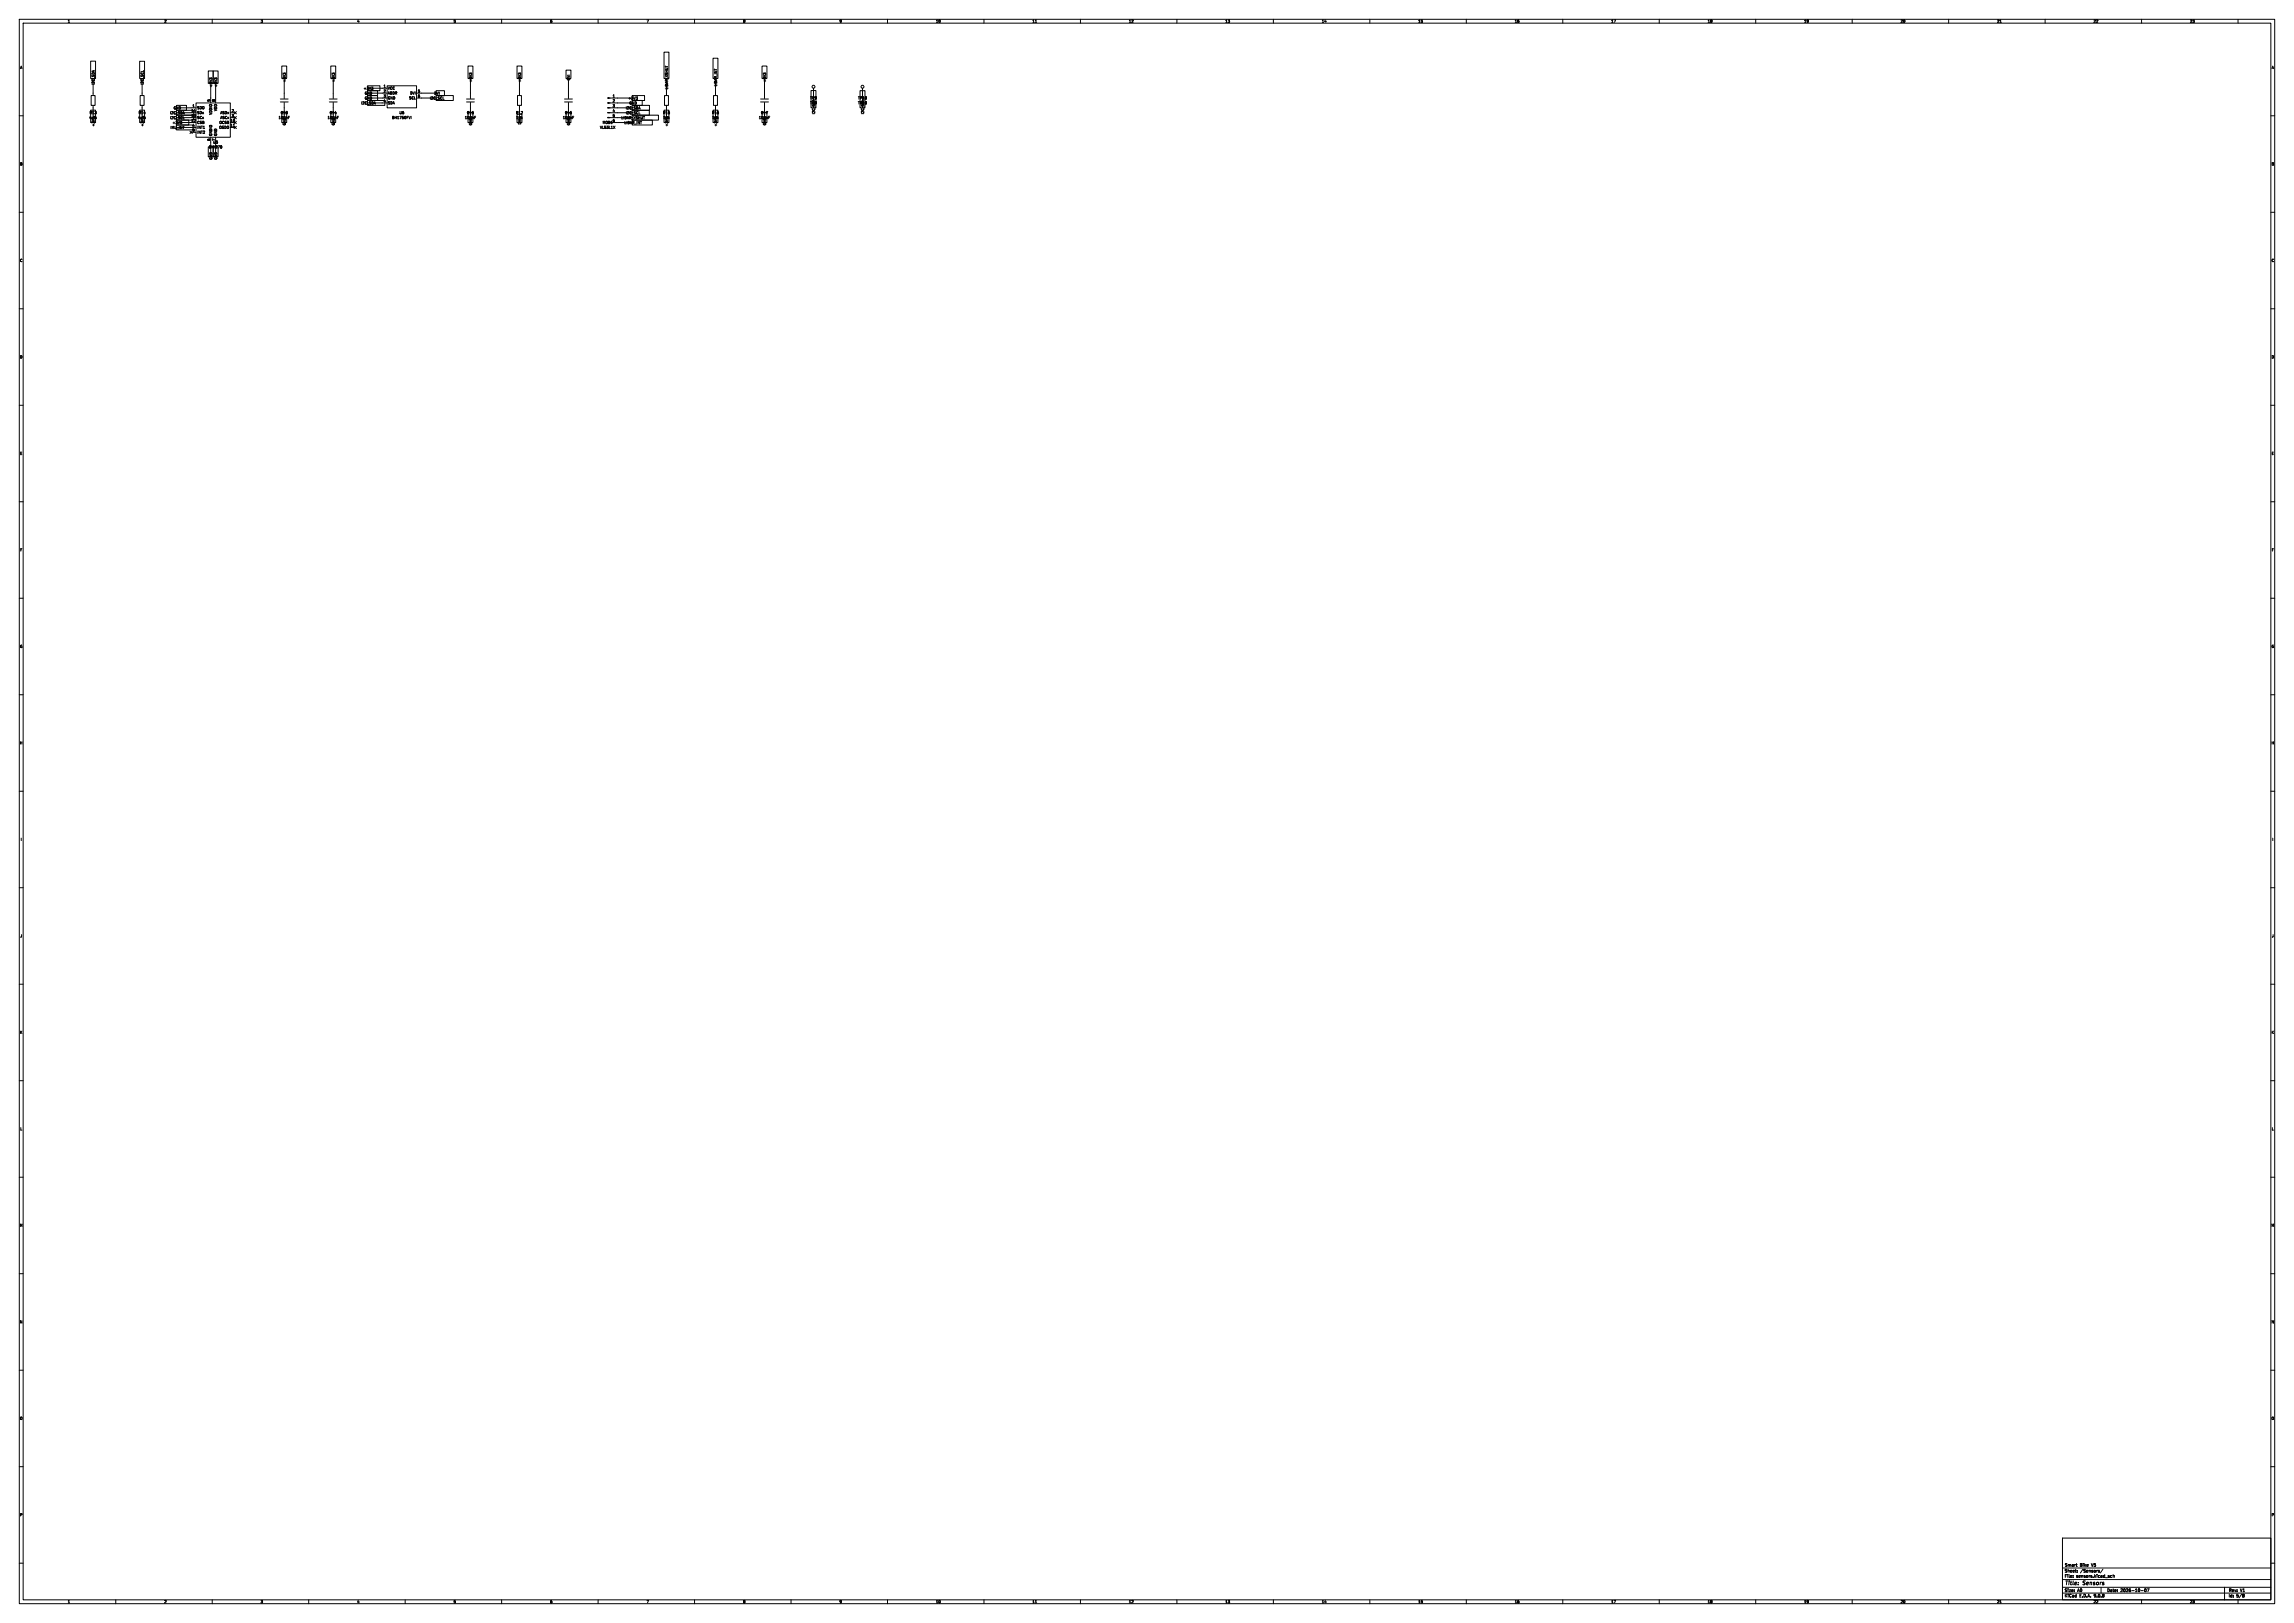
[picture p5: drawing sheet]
<svg xmlns="http://www.w3.org/2000/svg" width="1189mm" height="841mm" viewBox="0 0 1189 841" stroke-linecap="round" stroke-linejoin="round" font-family="sans-serif">
<defs><g id="words">
<g font-size="2.8">
<text x="1070" y="822">Title:</text>
<text x="1080" y="822">Sensors</text>
</g>
<g font-size="2.1">
<text x="1070" y="815">Sheet:</text>
<text x="1070" y="812">Smart</text>
<text x="1078" y="815">/Sensors/</text>
<text x="1078" y="812">Bike</text>
<text x="1085" y="812">V5</text>
<text x="1070" y="818">File:</text>
<text x="1076" y="818">sensors.kicad_sch</text>
<text x="1070" y="828">KiCad</text>
<text x="1070" y="825">Size:</text>
<text x="1077" y="825">A0</text>
<text x="1078" y="828">E.D.A.</text>
<text x="1085" y="828">9.0.8</text>
<text x="1092" y="825">Date:</text>
<text x="1099" y="825">2026-10-07</text>
<text x="1155" y="825">Rev:</text>
<text x="1155" y="828">Id:</text>
<text x="1159" y="828">5/8</text>
<text x="1161" y="825">V1</text>
</g>
<g font-size="1.8">
<text x="35" y="12">1</text>
<text x="85" y="12">2</text>
<text x="135" y="12">3</text>
<text x="185" y="12">4</text>
<text x="235" y="12">5</text>
<text x="285" y="12">6</text>
<text x="335" y="12">7</text>
<text x="385" y="12">8</text>
<text x="435" y="12">9</text>
<text x="485" y="12">10</text>
<text x="535" y="12">11</text>
<text x="585" y="12">12</text>
<text x="635" y="12">13</text>
<text x="685" y="12">14</text>
<text x="735" y="12">15</text>
<text x="785" y="12">16</text>
<text x="835" y="12">17</text>
<text x="885" y="12">18</text>
<text x="935" y="12">19</text>
<text x="985" y="12">20</text>
<text x="1035" y="12">21</text>
<text x="1085" y="12">22</text>
<text x="1135" y="12">23</text>
<text x="10" y="36">A</text>
<text x="1177" y="36">A</text>
<text x="296" y="42" transform="rotate(-90 296 42)">DVI</text>
<text x="49" y="44" transform="rotate(-90 49 44)">I2C_SDA</text>
<text x="75" y="44" transform="rotate(-90 75 44)">I2C_SCL</text>
<text x="110" y="45" transform="rotate(-90 110 45)">+3V3</text>
<text x="113" y="45" transform="rotate(-90 113 45)">+3V3</text>
<text x="148" y="43" transform="rotate(-90 148 43)">+3V3</text>
<text x="174" y="43" transform="rotate(-90 174 43)">+3V3</text>
<text x="188" y="47">+3V3</text>
<text x="199" y="45">1</text>
<text x="201" y="47">VCC</text>
<text x="245" y="43" transform="rotate(-90 245 43)">+3V3</text>
<text x="270" y="43" transform="rotate(-90 270 43)">+3V3</text>
<text x="346" y="46" transform="rotate(-90 346 46)">LIDAR_XSHUT</text>
<text x="372" y="45" transform="rotate(-90 372 45)">LIDAR_INT</text>
<text x="397" y="43" transform="rotate(-90 397 43)">+3V3</text>
<text x="109" y="53" transform="rotate(-90 109 53)">5</text>
<text x="112" y="53" transform="rotate(-90 112 53)">8</text>
<text x="189" y="49">GND</text>
<text x="189" y="52">GND</text>
<text x="199" y="48">2</text>
<text x="199" y="51">3</text>
<text x="199" y="53">4</text>
<text x="201" y="49">ADDR</text>
<text x="201" y="52">GND</text>
<text x="212" y="52">SCL</text>
<text x="212" y="49">DVI</text>
<text x="216" y="48">5</text>
<text x="216" y="51">6</text>
<text x="223" y="52">I2C_SCL</text>
<text x="225" y="49">DVI</text>
<text x="317" y="51">1</text>
<text x="317" y="53">2</text>
<text x="325" y="52">+3V3</text>
<text x="420" y="52">TP9</text>
<text x="445" y="52">TP10</text>
<text x="46" y="59">R13</text>
<text x="72" y="59">R14</text>
<text x="88" y="59">I2C_SDA</text>
<text x="90" y="57">GND</text>
<text x="99" y="58">14</text>
<text x="100" y="56">1</text>
<text x="102" y="57">SDO</text>
<text x="102" y="59">SDx</text>
<text x="110" y="60" transform="rotate(-90 110 60)">VDDIO</text>
<text x="113" y="58" transform="rotate(-90 113 58)">VDD</text>
<text x="114" y="59">ASDx</text>
<text x="120" y="58">2</text>
<text x="145" y="59">C13</text>
<text x="171" y="59">C14</text>
<text x="187" y="54">I2C_SDA</text>
<text x="201" y="54">SDA</text>
<text x="207" y="59">U6</text>
<text x="242" y="59">C15</text>
<text x="267" y="59">R12</text>
<text x="293" y="59">C16</text>
<text x="317" y="56">3</text>
<text x="317" y="58">4</text>
<text x="324" y="57">I2C_SDA</text>
<text x="324" y="59">I2C_SCL</text>
<text x="326" y="54">GND</text>
<text x="343" y="59">R15</text>
<text x="369" y="59">R16</text>
<text x="394" y="59">C17</text>
<text x="420" y="54">TP9</text>
<text x="423" y="59" transform="rotate(-90 423 59)">I2C_SDA</text>
<text x="445" y="54">TP10</text>
<text x="448" y="59" transform="rotate(-90 448 59)">I2C_SCL</text>
<text x="46" y="62">4.7k</text>
<text x="49" y="66" transform="rotate(-90 49 66)">+3V3</text>
<text x="72" y="62">4.7k</text>
<text x="75" y="66" transform="rotate(-90 75 66)">+3V3</text>
<text x="88" y="62">I2C_SCL</text>
<text x="89" y="64">+3V3</text>
<text x="99" y="61">13</text>
<text x="99" y="63">12</text>
<text x="100" y="66">4</text>
<text x="102" y="62">SCx</text>
<text x="102" y="64">CSB</text>
<text x="114" y="64">OCSB</text>
<text x="114" y="62">ASCx</text>
<text x="119" y="63">10</text>
<text x="119" y="66">11</text>
<text x="120" y="61">3</text>
<text x="144" y="62">100nF</text>
<text x="148" y="65" transform="rotate(-90 148 65)">GND</text>
<text x="170" y="62">100nF</text>
<text x="174" y="65" transform="rotate(-90 174 65)">GND</text>
<text x="203" y="62">BH1750FVI</text>
<text x="241" y="62">100nF</text>
<text x="245" y="65" transform="rotate(-90 245 65)">GND</text>
<text x="267" y="62">10k</text>
<text x="270" y="65" transform="rotate(-90 270 65)">DVI</text>
<text x="292" y="62">100nF</text>
<text x="296" y="65" transform="rotate(-90 296 65)">GND</text>
<text x="312" y="64">MOD1</text>
<text x="317" y="61">5</text>
<text x="317" y="63">6</text>
<text x="322" y="62">LIDAR_XSHUT</text>
<text x="323" y="64">LIDAR_INT</text>
<text x="344" y="62">10k</text>
<text x="346" y="66" transform="rotate(-90 346 66)">+3V3</text>
<text x="369" y="62">10k</text>
<text x="372" y="66" transform="rotate(-90 372 66)">+3V3</text>
<text x="393" y="62">100nF</text>
<text x="397" y="65" transform="rotate(-90 397 65)">GND</text>
<text x="88" y="67">IMU_INT</text>
<text x="100" y="68">9</text>
<text x="102" y="67">INT1</text>
<text x="102" y="69">INT2</text>
<text x="110" y="71" transform="rotate(-90 110 71)">GNDIO</text>
<text x="113" y="71" transform="rotate(-90 113 71)">GND</text>
<text x="114" y="67">OSDO</text>
<text x="311" y="67">VL53L1X</text>
<text x="108" y="77">BMI270</text>
<text x="109" y="73" transform="rotate(-90 109 73)">6</text>
<text x="110" y="75">U5</text>
<text x="112" y="73" transform="rotate(-90 112 73)">7</text>
<text x="110" y="83" transform="rotate(-90 110 83)">GND</text>
<text x="113" y="83" transform="rotate(-90 113 83)">GND</text>
<text x="10" y="86">B</text>
<text x="1177" y="86">B</text>
<text x="10" y="136">C</text>
<text x="1177" y="136">C</text>
<text x="10" y="186">D</text>
<text x="1177" y="186">D</text>
<text x="10" y="236">E</text>
<text x="1177" y="236">E</text>
<text x="10" y="286">F</text>
<text x="1177" y="286">F</text>
<text x="10" y="336">G</text>
<text x="1177" y="336">G</text>
<text x="10" y="386">H</text>
<text x="1177" y="386">H</text>
<text x="11" y="436">I</text>
<text x="1178" y="436">I</text>
<text x="10" y="486">J</text>
<text x="1177" y="486">J</text>
<text x="10" y="536">K</text>
<text x="1177" y="536">K</text>
<text x="10" y="586">L</text>
<text x="1177" y="586">L</text>
<text x="10" y="636">M</text>
<text x="1177" y="636">M</text>
<text x="10" y="686">N</text>
<text x="1177" y="686">N</text>
<text x="10" y="736">O</text>
<text x="1177" y="736">O</text>
<text x="10" y="786">P</text>
<text x="1177" y="786">P</text>
<text x="35" y="831">1</text>
<text x="85" y="831">2</text>
<text x="135" y="831">3</text>
<text x="185" y="831">4</text>
<text x="235" y="831">5</text>
<text x="285" y="831">6</text>
<text x="335" y="831">7</text>
<text x="385" y="831">8</text>
<text x="435" y="831">9</text>
<text x="485" y="831">10</text>
<text x="535" y="831">11</text>
<text x="585" y="831">12</text>
<text x="635" y="831">13</text>
<text x="685" y="831">14</text>
<text x="735" y="831">15</text>
<text x="785" y="831">16</text>
<text x="835" y="831">17</text>
<text x="885" y="831">18</text>
<text x="935" y="831">19</text>
<text x="985" y="831">20</text>
<text x="1035" y="831">21</text>
<text x="1085" y="831">22</text>
<text x="1135" y="831">23</text>
</g>
</g></defs>
<g fill="none" stroke="#000" stroke-width=".52">
<path d="M10 10h1169v821h-1169zM12 12h1165v817h-1165zM60 10v2M110 10v2M160 10v2M210 10v2M260 10v2M310 10v2M360 10v2M410 10v2M460 10v2M510 10v2"/>
<path d="M537 12h.1M560 10v2M610 10v2M660 10v2M710 10v2M760 10v2M810 10v2M860 10v2M910 10v2M960 10v2M1010 10v2M1037 12h.1"/>
<path d="M1060 10v2M1110 10v2M1160 10v2M47 32h3v9h-3zM72 32h3v9h-3zM108 37h2v6h-2zM110 37h3v6h-3zM146 34h3v7h-3zM148 38h-1v1M171 34h3v7h-3zM173 38h-1v1M243 34h2v7h-2z"/>
<path d="M244 38h-1v1M244 38h.1M244 38h1M268 34h3v7h-3zM269 38v1M269 38h1M269 38h.1M270 38h.1M293 36h3v5h-3zM344 27h3v14h-3zM370 30h2v11h-2zM395 34h3v7h-3z"/>
<path d="M396 38v1M396 38h.1M396 38h1M397 38h.1M47 57h3v6h-3zM47 50h2v5h-2zM48 41v9M48 55v8M72 57h3v6h-3zM73 50h2v5h-2zM74 41v9M74 55v8"/>
<path d="M91 55h6v2h-6zM91 57h9v3h-9zM91 60h9v2h-9zM91 56h11M91 58h11M102 53h17v18h-17zM109 41v-1v1M109 41h.1M109 41h1M109 43v10M110 41h.1M112 41l-1-1v1"/>
<path d="M112 43v10M112 40v1M112 40h.1M112 41h.1M119 58h3M121 58l2 1M123 58l-2 1M145 51h4M145 53h4M146 58h3v5h-3zM147 41v10M147 53v10"/>
<path d="M171 51h4M171 53h4M171 58h3v5h-3zM173 41v10M173 53v10M190 47h6v3h-6zM190 44h7v3h-7zM190 52h9v3h-9zM190 50h6v2h-6zM190 51h11M190 53h11M190 46h11"/>
<path d="M190 48h11M192 45h1v1M193 46h.1M201 44h15v12h-15zM216 51h10M216 48h10M226 47h4v3h-4zM226 50h9v2h-9zM242 51h4M242 53h4M243 58h2v5h-2zM244 41v10"/>
<path d="M244 53v10M268 59h3v4h-3zM268 50h2v5h-2zM269 41v9M269 55v8M293 51h4M293 53h4M293 58h3v5h-3zM295 41v10M295 53v10M316 51h12M316 53h12"/>
<path d="M316 56h12M316 58h12M328 50h6v2h-6zM328 52h5v3h-5zM328 55h9v2h-9zM328 60h13v2h-13zM328 57h9v3h-9zM330 50v1M330 51h.1M344 57h3v6h-3zM344 50h2v5h-2zM345 41v9"/>
<path d="M345 55v8M370 57h2v6h-2zM370 50h2v5h-2zM371 41v9M371 55v8M394 51h4M394 53h4M395 58h3v5h-3zM396 41v10M396 53v10M420 47h3v9h-3zM422 46v10"/>
<path d="M446 47h2v9h-2zM447 46v10M10 60h2M91 62h7v3h-7zM91 65h9v2h-9zM91 61h11M91 63h11M91 66h11M93 63h1M94 63h.1M94 63v1M94 64h.1"/>
<path d="M98 68l2 1M99 69h3M100 68l-2 1M108 76h2v5h-2zM109 71v10M110 76h3v5h-3zM112 71v10M115 76h.1M115 76v1M119 61h3M119 63h3M119 66h3"/>
<path d="M121 66h1M121 60l2 2M121 63l2 1M121 65l2 2M123 60l-2 2M123 63l-2 1M123 65l-2 2M149 61h1M149 60h1M175 61h.1M175 60h.1M213 60v2"/>
<path d="M246 61h.1M246 60h1M297 61h.1M297 60h.1M316 61h12M316 63h12M318 65l1 2M319 65l-1 2M328 62h10v3h-10zM398 61h1M398 60h1M1177 60h2"/>
<path d="M10 110h2M1177 110h2M10 160h2M1177 160h2M10 210h2M1177 210h2M10 260h2M1177 260h2M10 310h2M1177 310h2M10 360h2M1177 360h2"/>
<path d="M10 410h2M1177 410h2M10 460h2M1177 460h2M10 510h2M1177 510h2M10 560h2M1177 560h2M10 610h2M1177 610h2M10 660h2M1177 660h2"/>
<path d="M10 710h2M1177 710h2M10 760h2M1177 760h2M1069 797h108v32h-108zM10 810h2M1069 818h108M1069 812h108M1075 817h.1M1075 816l-1 1M1076 811h1M1076 812h1"/>
<path d="M1077 814h.1M1077 815h.1M1084 810v2M1088 814h.1M1088 814v1M1090 813l-1 2M1095 816l-1 1h1M1095 816v1M1095 816l1 1M1095 816h.1M1177 810h2M60 829v2"/>
<path d="M110 829v2M160 829v2M210 829v2M260 829v2M310 829v2M360 829v2M410 829v2M460 829v2M510 829v2M537 831h.1M560 829v2M610 829v2"/>
<path d="M660 829v2M710 829v2M760 829v2M810 829v2M860 829v2M910 829v2M960 829v2M1010 829v2M1037 831h.1M1060 829v2M1069 825h108M1069 822h108"/>
<path d="M1089 822v3M1110 824h1M1110 829v2M1112 825h.1M1112 823v1v1M1112 823h.1M1112 823v2M1113 823h1l-1 2M1153 822v7M1160 829v2M1163 826h.1M1163 827h.1"/>
<path d="M1163 827v1M1163 826v1"/>
<circle cx="422" cy="45" r=".8"/>
<circle cx="447" cy="45" r=".8"/>
</g>
<path d="M315 51h1zM315 53h1zM315 56h1zM315 58l1 1zM315 61h1z" fill="#000" stroke="#000" stroke-width=".52"/>
<use href="#words"/>
</svg>
